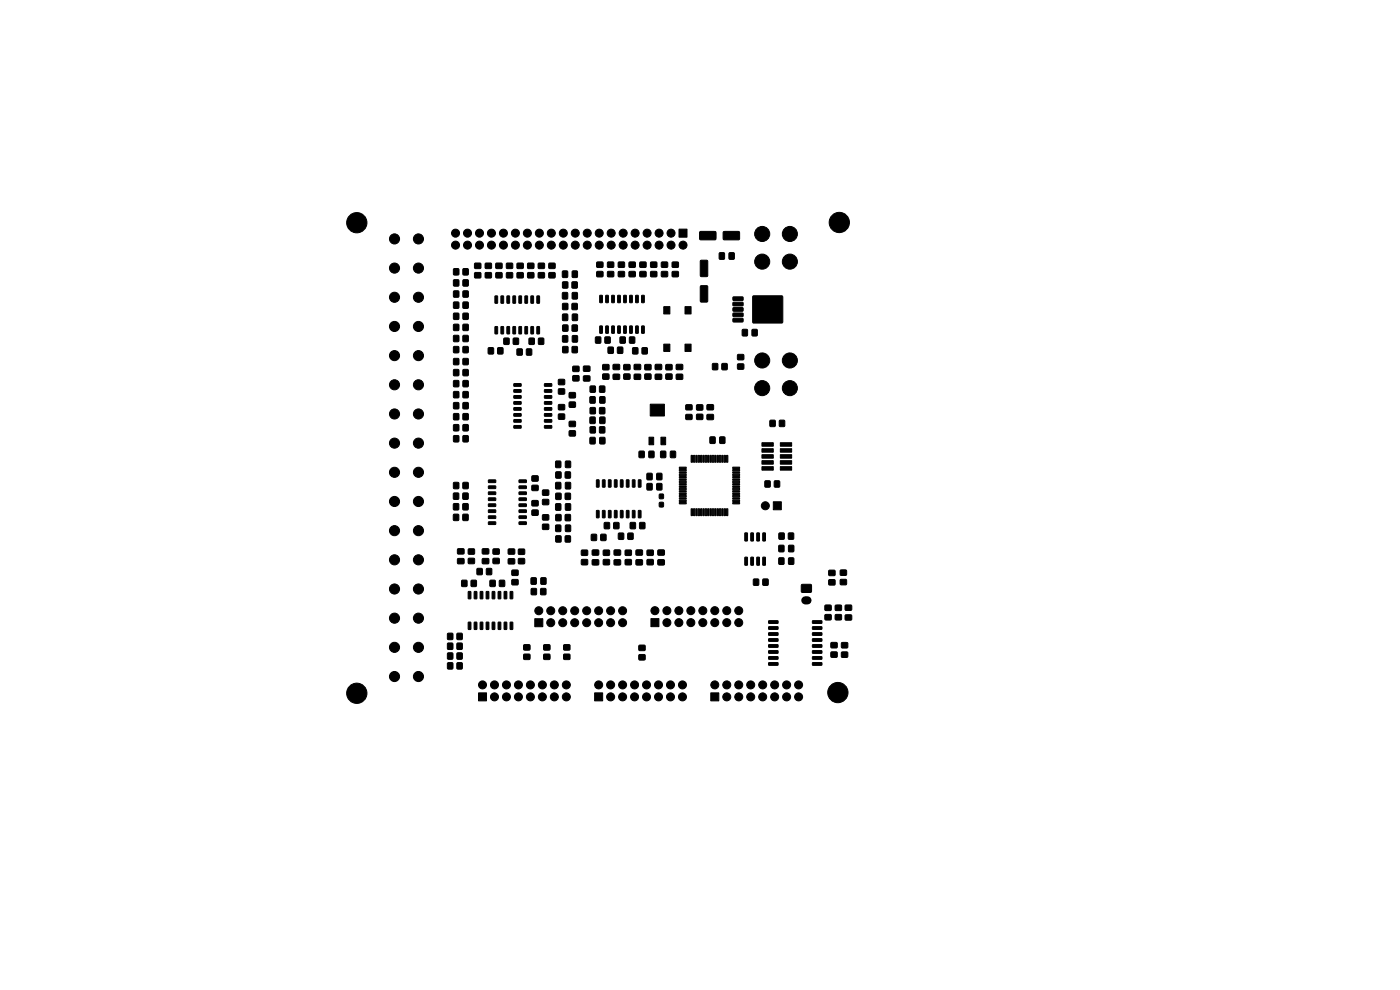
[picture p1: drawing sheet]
<svg xmlns="http://www.w3.org/2000/svg" width="297mm" height="210mm" viewBox="0 0 297 210" stroke-linecap="round" stroke-linejoin="round" font-family="sans-serif">
<g fill="#000" stroke="#000" stroke-width=".21">
<path d="M96.2 57h1.1v1.3h-1.1zM98.2 57h1.1v1.3h-1.1zM100.7 57.9h1.3v1h-1.3zM100.7 55.9h1.3v1h-1.3zM103 57.9h1.2v1h-1.2zM103 55.9h1.2v1h-1.2zM105.2 57.9h1.3v1h-1.3zM105.2 55.9h1.3v1h-1.3zM107.5 57.9h1.2v1h-1.2zM107.5 55.9h1.2v1h-1.2zM109.7 57.9h1.3v1h-1.3zM109.7 55.9h1.3v1h-1.3z"/>
<path d="M112 57.9h1.2v1h-1.2zM112 55.9h1.2v1h-1.2zM114.2 57.9h1.3v1h-1.3zM114.2 55.9h1.3v1h-1.3zM116.5 57.9h1.2v1h-1.2zM116.5 55.9h1.2v1h-1.2zM119.4 57.5h1v1.3h-1zM121.4 57.5h1.1v1.3h-1.1zM126.6 57.6h1.3v1.1h-1.3zM126.6 55.6h1.3v1.1h-1.3zM128.9 57.6h1.3v1.1h-1.3zM128.9 55.6h1.3v1.1h-1.3z"/>
<path d="M131.2 57.6h1.3v1.1h-1.3zM131.2 55.6h1.3v1.1h-1.3zM133.5 57.6h1.2v1.1h-1.2zM133.5 55.6h1.2v1.1h-1.2zM135.8 57.6h1.2v1.1h-1.2zM135.8 55.6h1.2v1.1h-1.2zM138.1 57.6h1.2v1.1h-1.2zM138.1 55.6h1.2v1.1h-1.2zM140.3 57.6h1.3v1.1h-1.3zM140.3 55.6h1.3v1.1h-1.3zM142.6 57.6h1.3v1.1h-1.3zM142.6 55.6h1.3v1.1h-1.3z"/>
<path d="M144.1 48.6h1.7v1.7h-1.7zM148.5 49.2l3.2-.1 .2 .2v1.4l-.2 .2h-3.1l-.2-.3zM148.6 55.3l1.3-.1 .2 .1 .1 3.1-.2 .3h-1.2l-.2-.2zM152.6 53.7h1.1v1.3h-1.1zM153.5 49.2l3.2-.1 .2 .2v1.4l-.2 .2h-3.1l-.2-.3zM154.7 53.7h1v1.3h-1zM96.2 66.5h1.1v1.2h-1.1zM96.2 71.2h1.1v1.2h-1.1zM96.2 78.4h1.1v1.3h-1.1zM96.2 76.1h1.1v1.2h-1.1zM96.2 73.5h1.1v1.3h-1.1zM96.2 59.4h1.1v1.2h-1.1z"/>
<path d="M96.2 68.8h1.1v1.3h-1.1zM96.2 61.7h1.1v1.3h-1.1zM96.2 64.1h1.1v1.3h-1.1zM98.2 66.5h1.1v1.2h-1.1zM98.2 71.2h1.1v1.2h-1.1zM98.2 78.4h1.1v1.3h-1.1zM98.2 76.1h1.1v1.2h-1.1zM98.2 73.5h1.1v1.3h-1.1zM98.2 59.4h1.1v1.2h-1.1zM98.2 68.8h1.1v1.3h-1.1zM98.2 61.7h1.1v1.3h-1.1zM98.2 64.1h1.1v1.3h-1.1z"/>
<path d="M103.6 73.8h1.1v1.2h-1.1zM105 62.8h.6l-.1 1.5h-.5zM105 69.3h.6l-.1 1.5h-.5zM105.6 73.8h1.1v1.2h-1.1zM106.3 62.8h.5v1.5h-.5zM106.3 69.3h.5v1.5h-.5zM106.9 71.8h1.1v1.2h-1.1zM107.6 62.8h.5l-.1 1.5h-.5zM107.6 69.3h.5l-.1 1.5h-.5zM108.9 71.8h1.1v1.2h-1.1zM108.8 62.8h.6l-.1 1.5h-.5zM108.8 69.3h.6l-.1 1.5h-.5z"/>
<path d="M109.7 74h1.1v1.3h-1.1zM110.1 62.8h.6l-.1 1.5h-.5zM110.1 69.3h.6l-.1 1.5h-.5zM111.7 74h1.1v1.3h-1.1zM111.4 62.8h.5l-.1 1.5h-.5zM111.4 69.3h.5l-.1 1.5h-.5zM112.3 71.8h1v1.2h-1zM112.6 62.8h.6l-.1 1.5h-.5zM112.6 69.3h.6l-.1 1.5h-.5zM114.3 71.8h1v1.2h-1zM113.9 62.8h.6l-.1 1.5h-.5zM113.9 69.3h.6l-.1 1.5h-.5z"/>
<path d="M119.4 62.1h1v1.3h-1zM119.4 66.7h1v1.3h-1zM119.4 71.2h1v1.3h-1zM119.4 64.4h1v1.3h-1zM119.4 59.8h1v1.3h-1zM119.4 69h1.1v1.2h-1.1zM119.4 73.5h1.1v1.3h-1.1zM121.4 62.1h1.1v1.3h-1.1zM121.4 66.7h1.1v1.3h-1.1zM121.4 71.2h1.1v1.3h-1.1zM121.4 64.4h1v1.3h-1zM121.4 59.8h1v1.3h-1z"/>
<path d="M121.4 69h1.1v1.2h-1.1zM121.4 73.5h1.1v1.3h-1.1zM121.5 77.7h1.3v1.1h-1.3zM121.5 79.7h1.3v1.1h-1.3zM123.8 77.7h1.3v1h-1.3zM126.4 71.5h1v1.3h-1zM127.3 62.7h.5l-.1 1.5-.5-.1zM127.3 69.2h.5l-.1 1.5-.5-.1zM127.9 77.4h1.3v1h-1.3zM128.4 71.5h1v1.3h-1zM128.5 62.7h.6l-.1 1.5-.5-.1zM128.5 69.2h.6l-.1 1.5-.5-.1z"/>
<path d="M129 73.7h1.1v1.2h-1.1zM129.8 62.7h.5v1.5l-.5-.1zM129.8 69.2h.5v1.5l-.5-.1zM131 73.7h1.1v1.2h-1.1zM130.1 77.3h1.3v1.1h-1.3zM130.1 79.4h1.3v1h-1.3zM131.1 62.7h.5l-.1 1.5-.5-.1zM131.1 69.2h.5l-.1 1.5-.5-.1zM131.6 71.5h1v1.3h-1zM132.4 77.4h1.2v1h-1.2zM132.3 62.7h.6l-.1 1.5-.5-.1zM132.3 69.2h.6l-.1 1.5-.5-.1z"/>
<path d="M133.6 71.5h1v1.3h-1zM133.6 62.7h.5v1.5l-.5-.1zM133.6 69.2h.5v1.5l-.5-.1zM134.2 73.8h1.1v1.2h-1.1zM134.9 62.7h.5l-.1 1.5-.5-.1zM134.9 69.2h.5l-.1 1.5-.5-.1zM134.6 77.3h1.3v1.1h-1.3zM134.6 79.4h1.3v1h-1.3zM136.2 73.8h1.1v1.2h-1.1zM136.1 62.7h.6l-.1 1.5-.5-.1zM136.1 69.2h.6l-.1 1.5-.5-.1zM136.8 77.4h1.3v1h-1.3z"/>
<path d="M139 77.3h1.3v1.1h-1.3zM139 79.4h1.3v1h-1.3zM140.8 65h1.3v1.6h-1.3zM140.8 73h1.3v1.5h-1.3zM141.3 77.4h1.2v1h-1.2zM143.5 77.3h1.3v1.1h-1.3zM143.5 79.4h1.3v1h-1.3zM145.3 65h1.3v1.6h-1.3zM145.3 73h1.3v1.5h-1.3zM148.6 60.7l1.3-.1 .2 .1 .1 3.1-.2 .3h-1.2l-.2-.2zM151.2 77.1h1v1.3h-1zM153.2 77.1h1v1.3h-1z"/>
<path d="M155.5 63h2l.2 .6-.2 .2-1.9-.1-.1-.1zM155.5 64.2l2-.1 .2 .7-.2 .1h-1.9l-.1-.2zM155.5 65.3h2l.2 .6-.2 .1h-1.9l-.1-.2zM155.5 66.4h2l.2 .7-.2 .1h-1.9l-.1-.2zM155.5 67.6l2-.1 .2 .7-.2 .1h-1.9l-.1-.2zM156.5 77.2h1.3v1.1h-1.3zM156.5 75.2h1.3v1.1h-1.3zM157.5 69.9h1v1.3h-1zM159.6 69.9h1v1.3h-1zM159.7 62.8h6.3v5.7h-6.3zM96.2 83.1h1.1v1.2h-1.1zM96.2 85.4h1.1v1.3h-1.1z"/>
<path d="M96.2 80.8h1.1v1.2h-1.1zM96.2 90.1h1.1v1.3h-1.1zM96.2 92.4h1.1v1.3h-1.1zM96.2 87.8h1.1v1.2h-1.1zM98.2 83.1h1.1v1.2h-1.1zM98.2 85.4h1.1v1.3h-1.1zM98.2 80.8h1.1v1.2h-1.1zM98.2 90.1h1.1v1.3h-1.1zM98.2 92.4h1.1v1.3h-1.1zM98.2 87.8h1.1v1.2h-1.1zM109 81.4h1.5l.1 .5h-1.5zM109 82.7l1.5-.1 .1 .5-1.5 .1z"/>
<path d="M109 83.9h1.5l.1 .5-1.5 .1zM109 85.2h1.5l.1 .5-1.5 .1zM109 86.5h1.5l.1 .4-1.5 .1zM109 87.8l1.5-.1 .1 .5-1.5 .1zM109 89h1.5l.1 .5-1.5 .1zM109 90.3h1.5l.1 .5h-1.5zM115.5 90.3h1.5l.1 .5h-1.5zM115.5 89h1.5l.1 .5-1.5 .1zM115.5 87.8l1.5-.1 .1 .5-1.5 .1zM115.5 86.5h1.5l.1 .4-1.5 .1zM115.5 85.2h1.5l.1 .5-1.5 .1zM115.5 83.9h1.5l.1 .5-1.5 .1z"/>
<path d="M115.5 82.7l1.5-.1 .1 .5-1.5 .1zM115.5 81.4h1.5l.1 .5h-1.5zM117.9 97.8h1v1.4h-1zM118.5 87.8h1.3v1.1h-1.3zM118.5 85.8h1.3v1.1h-1.3zM118.5 82.5h1.3v1.1h-1.3zM118.5 80.5h1.3v1.1h-1.3zM120 97.8h1v1.4h-1zM120.8 91.4h1.2v1.1h-1.2zM120.8 89.4h1.2v1.1h-1.2zM120.8 85.3h1.2v1.1h-1.2zM120.8 83.3h1.2v1.1h-1.2z"/>
<path d="M123.8 79.8h1.3v1h-1.3zM125.2 88.5h1v1.3h-1zM125.2 84.2h1v1.3h-1zM125.2 92.8h1v1.3h-1zM125.2 90.6h1.1v1.2h-1.1zM125.2 81.9h1.1v1.3h-1.1zM125.2 86.5h1.1v1.2h-1.1zM127.3 88.5h1v1.3h-1zM127.3 84.2h1v1.3h-1zM127.3 92.8h1v1.3h-1zM127.9 79.4h1.3v1h-1.3zM127.2 90.6h1.1v1.2h-1.1z"/>
<path d="M127.2 81.9h1.1v1.3h-1.1zM127.2 86.5h1.1v1.2h-1.1zM132.4 79.4h1.2v1h-1.2zM135.6 95.7h1v1.3h-1zM136.8 79.4h1.3v1h-1.3zM137.7 95.7h1v1.3h-1zM137.7 92.7h1v1.6h-1zM137.9 85.7h3v2.5h-3zM140.2 92.7h1v1.6h-1zM140.2 95.7h1v1.3h-1zM141.3 79.4h1.2v1h-1.2zM142.3 95.7h1v1.3h-1z"/>
<path d="M144.1 99.1h1.4l.1 .2-1.4 .1zM144.1 99.6h1.4l.1 .2-1.4 .1zM145.5 88h1.3v1h-1.3zM145.5 85.9h1.3v1h-1.3zM146.6 96.6l.3 .1-.1 1.4-.2-.1zM147.1 96.6l.3 .1-.1 1.4-.2-.1zM147.6 96.6l.3 .1-.1 1.4-.2-.1zM148.1 96.6l.3 .1-.1 1.4-.2-.1zM148.6 96.6l.3 .1-.1 1.4-.2-.1zM147.8 85.9h1.3v1.1h-1.3zM147.8 87.9h1.3v1.1h-1.3zM149.1 96.6l.3 .1-.1 1.4-.2-.1z"/>
<path d="M149.6 96.6l.3 .1-.1 1.4-.2-.1zM150.1 96.6l.3 .1-.1 1.4-.2-.1zM150 88h1.3v1h-1.3zM150 85.9h1.3v1h-1.3zM150.6 92.7h1.1v1.3h-1.1zM150.6 96.6l.3 .1-.1 1.4-.2-.1zM151.1 96.6l.3 .1-.1 1.4-.2-.1zM151.6 96.6l.3 .1-.1 1.4-.2-.1zM152.1 96.6l.3 .1-.1 1.4-.2-.1zM152.6 96.6l.3 .1-.1 1.4-.2-.1zM152.7 92.7h1v1.3h-1zM153.1 96.6l.3 .1-.1 1.4-.2-.1z"/>
<path d="M153.6 96.6l.3 .1-.1 1.4-.2-.1zM154.1 96.6l.3 .1-.1 1.4-.2-.1zM155.5 99.6h1.3l.1 .2-1.4 .1zM155.5 99.1h1.3l.1 .2-1.4 .1zM161.6 93.9h2.4v.8h-2.4zM161.6 95.2h2.4v.7h-2.4zM161.6 96.5h2.4v.7h-2.4zM161.6 97.7h2.4v.8h-2.4zM161.6 99h2.4v.7h-2.4zM163.4 89.2h1v1.2h-1zM165.5 93.9h2.4v.8h-2.4zM165.5 95.2h2.4v.7h-2.4z"/>
<path d="M165.5 96.5h2.4v.7h-2.4zM165.5 97.7h2.4v.8h-2.4zM165.5 99h2.4v.7h-2.4zM165.4 89.2h1v1.2h-1zM96.2 109.1h1.1v1.3h-1.1zM96.2 104.6h1.1v1.3h-1.1zM96.2 106.9h1.1v1.2h-1.1zM96.2 102.4h1.1v1.2h-1.1zM97.1 118.5h1.3v1.1h-1.3zM97.1 116.4h1.3v1.1h-1.3zM98.2 109.1h1.1v1.3h-1.1zM98.2 104.6h1.1v1.3h-1.1z"/>
<path d="M98.2 106.9h1.1v1.2h-1.1zM98.2 102.4h1.1v1.2h-1.1zM99.4 116.5h1.2v1h-1.2zM99.4 118.5h1.2v1h-1.2zM102.3 118.5h1.4v1.1h-1.4zM102.3 116.4h1.4v1.1h-1.4zM103.6 101.8h1.5l.1 .5-1.5 .1zM103.6 103.1h1.5l.1 .5h-1.5zM103.6 104.4l1.5-.1 .1 .5-1.5 .1zM103.6 105.6h1.5l.1 .5-1.5 .1zM103.6 106.9h1.5l.1 .5-1.5 .1zM103.6 108.2l1.5-.1 .1 .5-1.5 .1z"/>
<path d="M103.6 109.4h1.5l.1 .5-1.5 .1zM103.6 110.7h1.5l.1 .5-1.5 .1zM104.6 116.5h1.3v1h-1.3zM104.6 118.5h1.3v1h-1.3zM107.8 118.6h1.4v1h-1.4zM107.8 116.5h1.4v1h-1.4zM110.1 110.7h1.5l.1 .5-1.5 .1zM110.1 109.4h1.5l.1 .5-1.5 .1zM110.1 108.2l1.5-.1 .1 .5-1.5 .1zM110.1 106.9h1.5l.1 .5-1.5 .1zM110.1 105.6h1.5l.1 .5-1.5 .1zM110.1 104.4l1.5-.1 .1 .5-1.5 .1z"/>
<path d="M110.1 103.1h1.5l.1 .5h-1.5zM110.1 101.8h1.5l.1 .5-1.5 .1zM110 116.5h1.3v1.1h-1.3zM110 118.5h1.3v1.1h-1.3zM112.9 103h1.2v1h-1.2zM112.9 101h1.2v1h-1.2zM112.9 108.2h1.2v1.1h-1.2zM112.9 106.2h1.2v1.1h-1.2zM115.1 111.2h1.3v1.1h-1.3zM115.1 109.2h1.3v1.1h-1.3zM115.1 106h1.3v1h-1.3zM115.1 104h1.3v1h-1.3z"/>
<path d="M117.9 102.4h1v1.3h-1zM117.9 111.4h1v1.3h-1zM117.9 106.9h1v1.3h-1zM117.9 109.2h1.1v1.2h-1.1zM117.9 100.1h1.1v1.3h-1.1zM117.9 113.7h1.1v1.3h-1.1zM117.9 104.7h1.1v1.2h-1.1zM120 102.4h1v1.3h-1zM120 111.4h1v1.3h-1zM120 106.9h1v1.3h-1zM119.9 109.2h1.1v1.2h-1.1zM119.9 100.1h1.1v1.3h-1.1z"/>
<path d="M119.9 113.7h1.1v1.3h-1.1zM119.9 104.7h1.1v1.2h-1.1zM123.4 118.7h1.2v1.1h-1.2zM123.4 116.7h1.2v1.1h-1.2zM125.5 113.4h1v1.2h-1zM125.7 116.7h1.3v1h-1.3zM125.7 118.8h1.3v1h-1.3zM126.6 101.8l.5 .1-.1 1.4h-.5zM126.6 108.3l.5 .1-.1 1.4h-.5zM127.5 113.4h1v1.2h-1zM128.2 110.9h1.1v1.2h-1.1zM128 118.7h1.3v1.1h-1.3z"/>
<path d="M128 116.7h1.3v1.1h-1.3zM127.8 101.8l.6 .1-.1 1.4h-.5zM127.8 108.3l.6 .1-.1 1.4h-.5zM129.1 101.8l.5 .1v1.4h-.5zM129.1 108.3l.5 .1v1.4h-.5zM130.2 110.9h1.1v1.2h-1.1zM130.4 101.8l.5 .1-.1 1.4h-.5zM130.4 108.3l.5 .1-.1 1.4h-.5zM131.2 113.1h1.1v1.3h-1.1zM130.3 116.7h1.3v1h-1.3zM130.3 118.8h1.3v1h-1.3zM131.6 101.8l.6 .1-.1 1.4h-.5z"/>
<path d="M131.6 108.3l.6 .1-.1 1.4h-.5zM132.7 118.7h1.2v1.1h-1.2zM132.7 116.7h1.2v1.1h-1.2zM133.2 113.1h1.1v1.3h-1.1zM132.9 101.8l.5 .1v1.4h-.5zM132.9 108.3l.5 .1v1.4h-.5zM133.7 110.9h1.1v1.2h-1.1zM134.2 101.8l.5 .1-.1 1.4h-.5zM134.2 108.3l.5 .1-.1 1.4h-.5zM135.7 110.9h1.1v1.2h-1.1zM135.4 101.8l.6 .1-.1 1.4h-.5zM135.4 108.3l.6 .1-.1 1.4h-.5z"/>
<path d="M135 116.7h1.3v1h-1.3zM135 118.8h1.3v1h-1.3zM137.3 100.4h1v1.3h-1zM137.3 102.6h1v1.3h-1zM137.3 118.7h1.3v1.1h-1.3zM137.3 116.7h1.3v1.1h-1.3zM139.4 100.4h1v1.3h-1zM139.4 102.6h1v1.3h-1zM139.9 104.8h.8v1h-.8zM139.9 106.6h.8v.9h-.8zM139.6 116.7h1.3v1h-1.3zM139.6 118.8h1.3v1h-1.3z"/>
<path d="M144.1 100.1h1.4l.1 .2-1.4 .1zM144.1 100.6h1.4l.1 .2-1.4 .1zM144.1 101.1h1.4l.1 .2-1.4 .1zM144.1 101.6h1.4l.1 .2-1.4 .1zM144.1 102.1h1.4l.1 .2-1.4 .1zM144.1 102.6h1.4l.1 .2-1.4 .1zM144.1 103.1h1.4l.1 .2-1.4 .1zM144.1 103.6h1.4l.1 .2-1.4 .1zM144.1 104.1h1.4l.1 .2-1.4 .1zM144.1 104.6h1.4l.1 .2-1.4 .1zM144.1 105.1h1.4l.1 .2-1.4 .1zM144.1 105.6h1.4l.1 .2-1.4 .1z"/>
<path d="M144.1 106.1h1.4l.1 .2-1.4 .1zM144.1 106.6h1.4l.1 .2-1.4 .1zM146.6 107.9l.3 .1-.1 1.4-.2-.1zM147.1 107.9l.3 .1-.1 1.4-.2-.1zM147.6 107.9l.3 .1-.1 1.4-.2-.1zM148.1 107.9l.3 .1-.1 1.4-.2-.1zM148.6 107.9l.3 .1-.1 1.4-.2-.1zM149.1 107.9l.3 .1-.1 1.4-.2-.1zM149.6 107.9l.3 .1-.1 1.4-.2-.1zM150.1 107.9l.3 .1-.1 1.4-.2-.1zM150.6 107.9l.3 .1-.1 1.4-.2-.1zM151.1 107.9l.3 .1-.1 1.4-.2-.1z"/>
<path d="M151.6 107.9l.3 .1-.1 1.4-.2-.1zM152.1 107.9l.3 .1-.1 1.4-.2-.1zM152.6 107.9l.3 .1-.1 1.4-.2-.1zM153.1 107.9l.3 .1-.1 1.4-.2-.1zM153.6 107.9l.3 .1-.1 1.4-.2-.1zM154.1 107.9l.3 .1-.1 1.4-.2-.1zM155.5 106.6h1.3l.1 .2-1.4 .1zM155.5 106.1h1.3l.1 .2-1.4 .1zM155.5 105.6h1.3l.1 .2-1.4 .1zM155.5 105.1h1.3l.1 .2-1.4 .1zM155.5 104.6h1.3l.1 .2-1.4 .1zM155.5 104.1h1.3l.1 .2-1.4 .1z"/>
<path d="M155.5 103.6h1.3l.1 .2-1.4 .1zM155.5 103.1h1.3l.1 .2-1.4 .1zM155.5 102.6h1.3l.1 .2-1.4 .1zM155.5 102.1h1.3l.1 .2-1.4 .1zM155.5 101.6h1.3l.1 .2-1.4 .1zM155.5 101.1h1.3l.1 .2-1.4 .1zM155.5 100.6h1.3l.1 .2-1.4 .1zM155.5 100.1h1.3l.1 .2-1.4 .1zM158 113.1h.6l-.1 1.7-.5-.1zM158 118.2l.6 .1-.1 1.6-.5-.1zM159.3 113.1h.5v1.7l-.5-.1zM159.3 118.2l.5 .1v1.6l-.5-.1z"/>
<path d="M160.6 113.1h.5l-.1 1.7-.5-.1zM160.6 118.2l.5 .1-.1 1.6-.5-.1zM161.8 113.1h.6l-.1 1.7-.5-.1zM161.8 118.2l.6 .1-.1 1.6-.5-.1zM162.3 102h1.1v1.3h-1.1zM164.1 106.4h1.7v1.7h-1.7zM165.3 115.7h1v1.3h-1zM165.3 118.4h1v1.3h-1zM165.3 113.1h1v1.3h-1zM164.3 102h1.1v1.3h-1.1zM167.3 113.1h1v1.3h-1zM167.3 115.7h1.1v1.3h-1.1z"/>
<path d="M167.3 118.4h1.1v1.3h-1.1zM95 138.5h1v1.3h-1zM95 134.4h1v1.2h-1zM95 136.5h1v1.2h-1zM97 138.5h1v1.3h-1zM97 134.4h1v1.2h-1zM97 136.5h1v1.2h-1zM98 123.1h1v1.3h-1zM99.4 132h.5l-.1 1.5h-.5zM99.4 125.5h.5l-.1 1.5h-.5zM100.6 132h.6l-.1 1.5h-.5zM100.6 125.5h.6l-.1 1.5h-.5z"/>
<path d="M100 123.1h1v1.3h-1zM101.9 132h.5v1.5h-.5zM101.9 125.5h.5v1.5h-.5zM101.2 120.6h1.1v1.3h-1.1zM103.2 132h.5l-.1 1.5h-.5zM103.2 125.5h.5l-.1 1.5h-.5zM103.2 120.6h1.1v1.3h-1.1zM104.4 132h.6l-.1 1.5h-.5zM104.4 125.5h.6l-.1 1.5h-.5zM104 123.1h1v1.3h-1zM105.7 132h.5v1.5h-.5zM105.7 125.5h.5v1.5h-.5z"/>
<path d="M107 132h.5l-.1 1.5h-.5zM107 125.5h.5l-.1 1.5h-.5zM106 123.1h1v1.3h-1zM108.2 132h.6l-.1 1.5h-.5zM108.2 125.5h.6l-.1 1.5h-.5zM108.6 123h1.3v1h-1.3zM108.6 121h1.3v1h-1.3zM111.1 138.8h1.3v1.1h-1.3zM111.1 136.8h1.3v1.1h-1.3zM112.7 122.6h1v1.3h-1zM112.7 124.9h1.1v1.2h-1.1zM114.8 122.6h1v1.3h-1z"/>
<path d="M113.5 131.2h1.6v1.7h-1.6zM115.4 138.8h1.2v1.1h-1.2zM115.4 136.8h1.2v1.1h-1.2zM114.7 124.9h1.1v1.2h-1.1zM119.6 138.8h1.3v1.1h-1.3zM119.6 136.8h1.3v1.1h-1.3zM135.6 136.9h1.2v1.1h-1.2zM138.1 131.2h1.7v1.7h-1.7zM159.9 122.9h1v1.2h-1zM161.9 122.9h1v1.2h-1zM163.1 131.7h1.9l.1 .5h-2zM163.1 133l1.9-.1 .1 .5-2 .1z"/>
<path d="M163.1 134.2h1.9l.1 .5-2 .1zM163.1 135.5h1.9l.1 .5-2 .1zM163.1 136.8l1.9-.1 .1 .5-2 .1zM163.1 138h1.9l.1 .5-2 .1zM163.1 139.3h1.9l.1 .5-2 .1zM170.1 124h2v1.6h-2zM172.4 139.3h1.9l.1 .5-2 .1zM172.4 138h1.9l.1 .5-2 .1zM172.4 136.8l1.9-.1 .1 .5-2 .1zM172.4 135.5h1.9l.1 .5-2 .1zM172.4 134.2h1.9l.1 .5-2 .1zM172.4 133l1.9-.1 .1 .5-2 .1z"/>
<path d="M172.4 131.7h1.9l.1 .5h-2zM175.9 123h1.2v1.1h-1.2zM175.9 121h1.2v1.1h-1.2zM175 128.4h1.3v1.1h-1.3zM175 130.4h1.3v1.1h-1.3zM176.3 136.3h1.3v1.1h-1.3zM176.3 138.3h1.3v1.1h-1.3zM177.2 128.4h1.3v1.1h-1.3zM177.2 130.4h1.3v1.1h-1.3zM178.3 123h1.2v1h-1.2zM178.3 121h1.2v1h-1.2zM179.3 130.5h1.3v1h-1.3z"/>
<path d="M179.3 128.4h1.3v1h-1.3zM178.5 136.3h1.3v1.1h-1.3zM178.5 138.3h1.3v1.1h-1.3zM95 140.6h1v1.3h-1zM97 140.6h1v1.3h-1zM101.5 147h1.7v1.7h-1.7zM126.2 147h1.6v1.7h-1.6zM135.6 138.9h1.2v1.1h-1.2zM150.8 147h1.7v1.7h-1.7zM163.1 140.6h1.9l.1 .5h-2zM172.4 140.6h1.9l.1 .5h-2z"/>
<circle cx="75.7" cy="47.2" r="2.15"/>
<circle cx="83.7" cy="50.7" r="1.07"/>
<circle cx="83.7" cy="56.9" r="1.07"/>
<circle cx="88.8" cy="50.7" r="1.07"/>
<circle cx="88.8" cy="56.9" r="1.07"/>
<circle cx="96.6" cy="49.5" r=".85"/>
<circle cx="96.6" cy="52" r=".85"/>
<circle cx="99.2" cy="52" r=".85"/>
<circle cx="99.2" cy="49.5" r=".85"/>
<circle cx="101.7" cy="49.5" r=".85"/>
<circle cx="101.7" cy="52" r=".85"/>
<circle cx="104.3" cy="52" r=".85"/>
<circle cx="104.3" cy="49.5" r=".85"/>
<circle cx="106.8" cy="49.5" r=".85"/>
<circle cx="106.8" cy="52" r=".85"/>
<circle cx="109.3" cy="52" r=".85"/>
<circle cx="109.3" cy="49.5" r=".85"/>
<circle cx="111.9" cy="49.5" r=".85"/>
<circle cx="111.9" cy="52" r=".85"/>
<circle cx="114.4" cy="52" r=".85"/>
<circle cx="114.4" cy="49.5" r=".85"/>
<circle cx="117" cy="52" r=".85"/>
<circle cx="117" cy="49.5" r=".85"/>
<circle cx="119.5" cy="49.5" r=".85"/>
<circle cx="119.5" cy="52" r=".85"/>
<circle cx="122" cy="49.5" r=".85"/>
<circle cx="122" cy="52" r=".85"/>
<circle cx="124.6" cy="49.5" r=".85"/>
<circle cx="124.6" cy="52" r=".85"/>
<circle cx="127.1" cy="49.5" r=".85"/>
<circle cx="127.1" cy="52" r=".85"/>
<circle cx="129.7" cy="52" r=".85"/>
<circle cx="129.7" cy="49.5" r=".85"/>
<circle cx="132.2" cy="52" r=".85"/>
<circle cx="132.2" cy="49.5" r=".85"/>
<circle cx="134.7" cy="52" r=".85"/>
<circle cx="134.7" cy="49.5" r=".85"/>
<circle cx="137.3" cy="52" r=".85"/>
<circle cx="137.3" cy="49.5" r=".85"/>
<circle cx="139.8" cy="52" r=".85"/>
<circle cx="139.8" cy="49.5" r=".85"/>
<circle cx="142.4" cy="49.5" r=".85"/>
<circle cx="142.4" cy="52" r=".85"/>
<circle cx="144.9" cy="52" r=".85"/>
<circle cx="161.7" cy="55.5" r="1.6"/>
<circle cx="161.7" cy="49.6" r="1.6"/>
<circle cx="167.6" cy="55.5" r="1.6"/>
<circle cx="167.6" cy="49.6" r="1.6"/>
<circle cx="178.1" cy="47.2" r="2.15"/>
<circle cx="83.7" cy="75.4" r="1.07"/>
<circle cx="83.7" cy="69.2" r="1.07"/>
<circle cx="83.7" cy="63.1" r="1.07"/>
<circle cx="88.8" cy="75.4" r="1.07"/>
<circle cx="88.8" cy="63.1" r="1.07"/>
<circle cx="88.8" cy="69.2" r="1.07"/>
<circle cx="161.7" cy="76.5" r="1.6"/>
<circle cx="167.6" cy="76.5" r="1.6"/>
<circle cx="83.7" cy="87.8" r="1.07"/>
<circle cx="83.7" cy="81.6" r="1.07"/>
<circle cx="83.7" cy="94" r="1.07"/>
<circle cx="88.8" cy="87.8" r="1.07"/>
<circle cx="88.8" cy="81.6" r="1.07"/>
<circle cx="88.8" cy="94" r="1.07"/>
<circle cx="161.7" cy="82.3" r="1.6"/>
<circle cx="167.6" cy="82.3" r="1.6"/>
<circle cx="83.7" cy="100.2" r="1.07"/>
<circle cx="83.7" cy="106.4" r="1.07"/>
<circle cx="83.7" cy="112.6" r="1.07"/>
<circle cx="83.7" cy="118.8" r="1.07"/>
<circle cx="88.8" cy="100.2" r="1.07"/>
<circle cx="88.8" cy="106.4" r="1.07"/>
<circle cx="88.8" cy="112.6" r="1.07"/>
<circle cx="88.8" cy="118.8" r="1.07"/>
<circle cx="162.4" cy="107.3" r=".85"/>
<circle cx="83.7" cy="131.1" r="1.07"/>
<circle cx="83.7" cy="137.3" r="1.07"/>
<circle cx="83.7" cy="124.9" r="1.07"/>
<circle cx="88.8" cy="131.1" r="1.07"/>
<circle cx="88.8" cy="137.3" r="1.07"/>
<circle cx="88.8" cy="124.9" r="1.07"/>
<circle cx="114.3" cy="129.6" r=".85"/>
<circle cx="116.8" cy="132.1" r=".85"/>
<circle cx="116.8" cy="129.6" r=".85"/>
<circle cx="119.4" cy="129.6" r=".85"/>
<circle cx="119.4" cy="132.1" r=".85"/>
<circle cx="121.9" cy="132.1" r=".85"/>
<circle cx="121.9" cy="129.6" r=".85"/>
<circle cx="124.5" cy="129.6" r=".85"/>
<circle cx="124.5" cy="132.1" r=".85"/>
<circle cx="127" cy="129.6" r=".85"/>
<circle cx="127" cy="132.1" r=".85"/>
<circle cx="129.5" cy="132.1" r=".85"/>
<circle cx="129.5" cy="129.6" r=".85"/>
<circle cx="132.1" cy="132.1" r=".85"/>
<circle cx="132.1" cy="129.6" r=".85"/>
<circle cx="138.9" cy="129.5" r=".85"/>
<circle cx="141.5" cy="129.5" r=".85"/>
<circle cx="141.5" cy="132.1" r=".85"/>
<circle cx="144" cy="129.5" r=".85"/>
<circle cx="144" cy="132.1" r=".85"/>
<circle cx="146.6" cy="129.5" r=".85"/>
<circle cx="146.6" cy="132.1" r=".85"/>
<circle cx="149.1" cy="132.1" r=".85"/>
<circle cx="149.1" cy="129.5" r=".85"/>
<circle cx="151.6" cy="132.1" r=".85"/>
<circle cx="151.6" cy="129.5" r=".85"/>
<circle cx="154.2" cy="129.5" r=".85"/>
<circle cx="154.2" cy="132.1" r=".85"/>
<circle cx="156.7" cy="129.5" r=".85"/>
<circle cx="156.7" cy="132.1" r=".85"/>
<circle cx="75.7" cy="147.1" r="2.15"/>
<circle cx="83.7" cy="143.5" r="1.07"/>
<circle cx="88.8" cy="143.5" r="1.07"/>
<circle cx="102.4" cy="145.3" r=".85"/>
<circle cx="104.9" cy="147.8" r=".85"/>
<circle cx="104.9" cy="145.3" r=".85"/>
<circle cx="107.4" cy="147.8" r=".85"/>
<circle cx="107.4" cy="145.3" r=".85"/>
<circle cx="110" cy="145.3" r=".85"/>
<circle cx="110" cy="147.8" r=".85"/>
<circle cx="112.5" cy="147.8" r=".85"/>
<circle cx="112.5" cy="145.3" r=".85"/>
<circle cx="115.1" cy="147.8" r=".85"/>
<circle cx="115.1" cy="145.3" r=".85"/>
<circle cx="117.6" cy="147.8" r=".85"/>
<circle cx="117.6" cy="145.3" r=".85"/>
<circle cx="120.1" cy="147.8" r=".85"/>
<circle cx="120.1" cy="145.3" r=".85"/>
<circle cx="127" cy="145.3" r=".85"/>
<circle cx="129.5" cy="147.8" r=".85"/>
<circle cx="129.5" cy="145.3" r=".85"/>
<circle cx="132.1" cy="147.8" r=".85"/>
<circle cx="132.1" cy="145.3" r=".85"/>
<circle cx="134.6" cy="147.8" r=".85"/>
<circle cx="134.6" cy="145.3" r=".85"/>
<circle cx="137.2" cy="147.8" r=".85"/>
<circle cx="137.2" cy="145.3" r=".85"/>
<circle cx="139.7" cy="147.8" r=".85"/>
<circle cx="139.7" cy="145.3" r=".85"/>
<circle cx="142.2" cy="147.8" r=".85"/>
<circle cx="142.2" cy="145.3" r=".85"/>
<circle cx="144.8" cy="145.3" r=".85"/>
<circle cx="144.8" cy="147.8" r=".85"/>
<circle cx="151.6" cy="145.3" r=".85"/>
<circle cx="154.2" cy="147.8" r=".85"/>
<circle cx="154.2" cy="145.3" r=".85"/>
<circle cx="156.7" cy="147.8" r=".85"/>
<circle cx="156.7" cy="145.3" r=".85"/>
<circle cx="159.3" cy="147.8" r=".85"/>
<circle cx="159.3" cy="145.3" r=".85"/>
<circle cx="161.8" cy="147.8" r=".85"/>
<circle cx="161.8" cy="145.3" r=".85"/>
<circle cx="164.3" cy="147.8" r=".85"/>
<circle cx="164.3" cy="145.3" r=".85"/>
<circle cx="166.9" cy="147.8" r=".85"/>
<circle cx="166.9" cy="145.3" r=".85"/>
<circle cx="169.4" cy="145.3" r=".85"/>
<circle cx="169.4" cy="147.8" r=".85"/>
<circle cx="177.7" cy="146.9" r="2.15"/>
</g>
<path d="M170.8 127.4h.5" fill="none" stroke="#000" stroke-width="1.7"/>
</svg>
